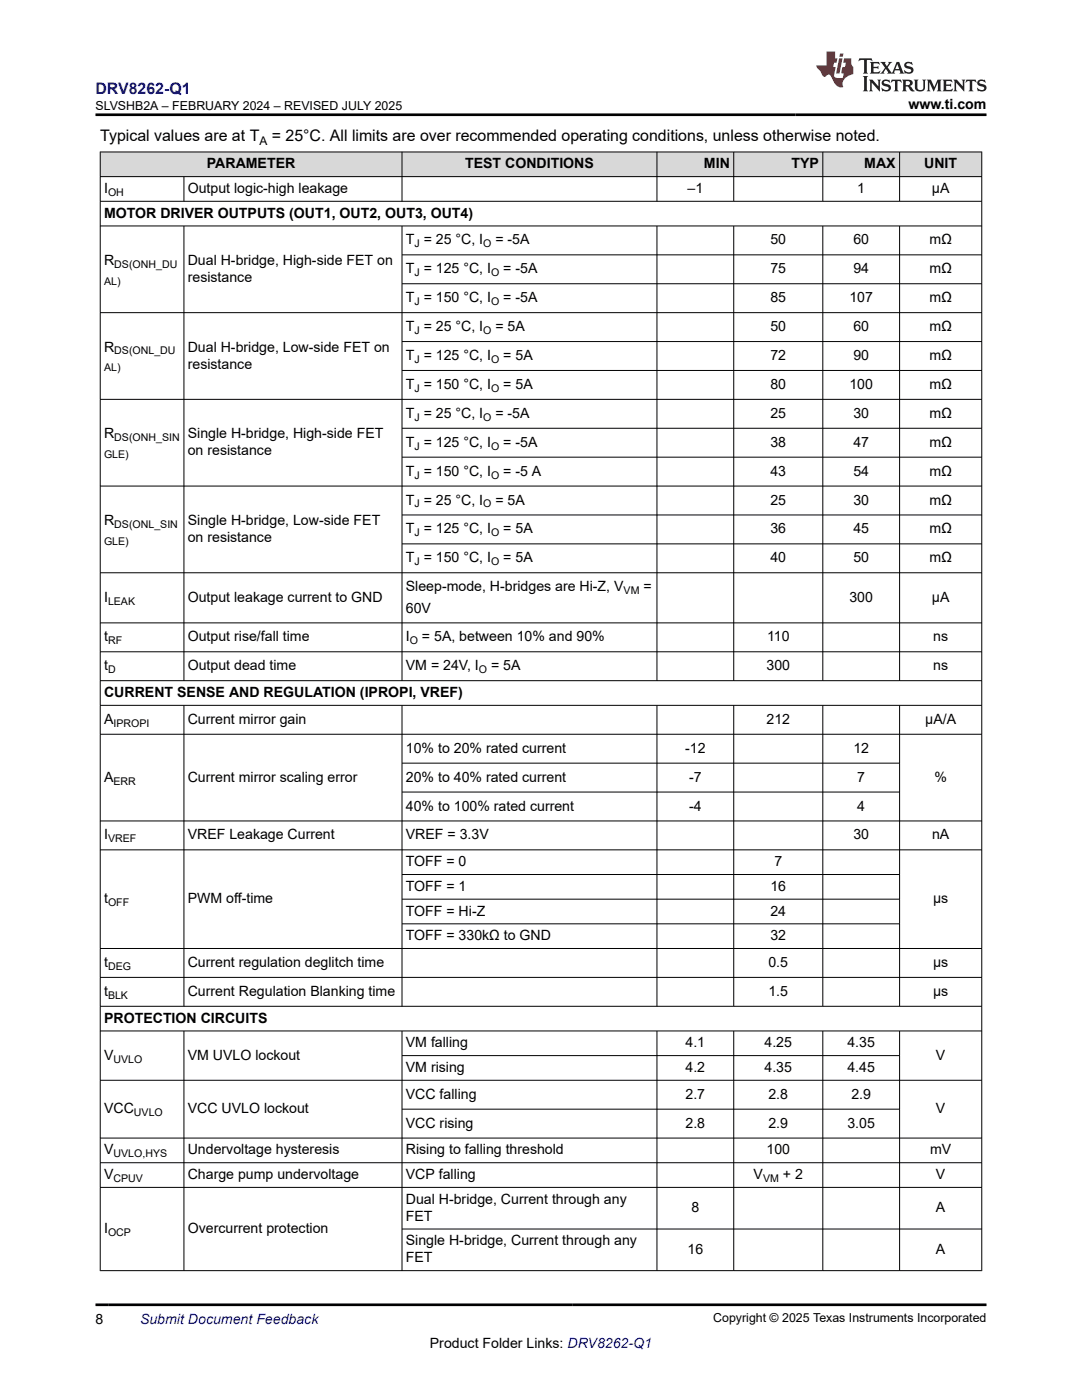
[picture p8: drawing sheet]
<svg xmlns="http://www.w3.org/2000/svg" width="216mm" height="279mm" viewBox="0 0 216 279" stroke-linecap="round" stroke-linejoin="round" font-family="sans-serif">
<defs><g id="words">
<text font-size="3.2" fill="#00f" x="19.1" y="18.7">DRV8262-Q1</text>
<g font-size="3.2">
<text x="20" y="28.2">Typical values are at T</text>
<text x="54.2" y="28.2">= 25°C. All limits are over recommended operating conditions, unless otherwise noted.</text>
</g>
<g font-size="2.8">
<text x="181.3" y="21.8">www.ti.com</text>
<text x="41.3" y="33.6">PARAMETER</text>
<text x="92.8" y="33.6">TEST CONDITIONS</text>
<text x="140.5" y="33.6">MIN</text>
<text x="157.9" y="33.6">TYP</text>
<text x="172.5" y="33.6">MAX</text>
<text x="184.4" y="33.6">UNIT</text>
<text x="20.8" y="38.5">I</text>
<text x="37.5" y="38.5">Output logic-high leakage</text>
<text x="137.2" y="38.5">–1</text>
<text x="171.1" y="38.5">1</text>
<text x="185.9" y="38.5">μA</text>
<text x="20.8" y="43.4">MOTOR DRIVER OUTPUTS (OUT1, OUT2, OUT3, OUT4)</text>
<text x="20.8" y="52.9">R</text>
<text x="37.5" y="52.9">Dual H-bridge, High-side FET on</text>
<text x="81" y="48.8">T = 25 °C, I</text>
<text x="98.9" y="48.8">= -5A</text>
<text x="153.7" y="48.8">50</text>
<text x="170.3" y="48.8">60</text>
<text x="185.4" y="48.8">mΩ</text>
<text x="37.5" y="56.3">resistance</text>
<text x="81" y="54.6">T = 125 °C, I</text>
<text x="100.4" y="54.6">= -5A</text>
<text x="153.7" y="54.6">75</text>
<text x="170.3" y="54.6">94</text>
<text x="185.4" y="54.6">mΩ</text>
<text x="81" y="60.3">T = 150 °C, I</text>
<text x="100.4" y="60.3">= -5A</text>
<text x="153.7" y="60.3">85</text>
<text x="169.5" y="60.3">107</text>
<text x="185.4" y="60.3">mΩ</text>
<text x="20.8" y="70.2">R</text>
<text x="37.5" y="70.2">Dual H-bridge, Low-side FET on</text>
<text x="81" y="66.1">T = 25 °C, I</text>
<text x="81" y="71.9">T = 125 °C, I</text>
<text x="98.9" y="66.1">= 5A</text>
<text x="100.4" y="71.9">= 5A</text>
<text x="153.7" y="66.1">50</text>
<text x="153.7" y="71.9">72</text>
<text x="170.3" y="66.1">60</text>
<text x="170.3" y="71.9">90</text>
<text x="185.4" y="66.1">mΩ</text>
<text x="185.4" y="71.9">mΩ</text>
<text x="37.5" y="73.6">resistance</text>
<text x="81" y="77.6">T = 150 °C, I</text>
<text x="100.4" y="77.6">= 5A</text>
<text x="153.7" y="77.6">80</text>
<text x="169.5" y="77.6">100</text>
<text x="185.4" y="77.6">mΩ</text>
<text x="81" y="83.4">T = 25 °C, I</text>
<text x="98.9" y="83.4">= -5A</text>
<text x="153.7" y="83.4">25</text>
<text x="170.3" y="83.4">30</text>
<text x="185.4" y="83.4">mΩ</text>
<text x="20.8" y="87.5">R</text>
<text x="37.5" y="87.5">Single H-bridge, High-side FET</text>
<text x="81" y="89.2">T = 125 °C, I</text>
<text x="100.4" y="89.2">= -5A</text>
<text x="153.7" y="89.2">38</text>
<text x="170.3" y="89.2">47</text>
<text x="185.4" y="89.2">mΩ</text>
<text x="37.5" y="90.9">on resistance</text>
<text x="81" y="94.9">T = 150 °C, I</text>
<text x="100.4" y="94.9">= -5 A</text>
<text x="153.7" y="94.9">43</text>
<text x="170.3" y="94.9">54</text>
<text x="185.4" y="94.9">mΩ</text>
<text x="81" y="100.7">T = 25 °C, I</text>
<text x="98.9" y="100.7">= 5A</text>
<text x="153.7" y="100.7">25</text>
<text x="170.3" y="100.7">30</text>
<text x="185.4" y="100.7">mΩ</text>
<text x="20.8" y="104.8">R</text>
<text x="37.5" y="104.8">Single H-bridge, Low-side FET</text>
<text x="81" y="106.5">T = 125 °C, I</text>
<text x="100.4" y="106.5">= 5A</text>
<text x="153.7" y="106.5">36</text>
<text x="170.3" y="106.5">45</text>
<text x="185.4" y="106.5">mΩ</text>
<text x="37.5" y="108.2">on resistance</text>
<text x="81" y="112.2">T = 150 °C, I</text>
<text x="100.4" y="112.2">= 5A</text>
<text x="153.7" y="112.2">40</text>
<text x="170.3" y="112.2">50</text>
<text x="185.4" y="112.2">mΩ</text>
<text x="81" y="118">Sleep-mode, H-bridges are Hi-Z, V</text>
<text x="128.4" y="118">=</text>
<text x="20.8" y="120.1">I</text>
<text x="37.5" y="120.1">Output leakage current to GND</text>
<text x="81" y="122.2">60V</text>
<text x="169.5" y="120.1">300</text>
<text x="185.9" y="120.1">μA</text>
<text x="20.8" y="128">t</text>
<text x="37.5" y="128">Output rise/fall time</text>
<text x="81" y="128">I</text>
<text x="84.2" y="128">= 5A, between 10% and 90%</text>
<text x="153" y="128">110</text>
<text x="186.2" y="128">ns</text>
<text x="20.8" y="133.8">t</text>
<text x="37.5" y="133.8">Output dead time</text>
<text x="81" y="133.8">VM = 24V, I</text>
<text x="98" y="133.8">= 5A</text>
<text x="152.9" y="133.8">300</text>
<text x="186.2" y="133.8">ns</text>
<text x="20.8" y="139.1">CURRENT SENSE AND REGULATION (IPROPI, VREF)</text>
<text x="20.8" y="144.5">A</text>
<text x="37.5" y="144.5">Current mirror gain</text>
<text x="152.9" y="144.5">212</text>
<text x="184.6" y="144.5">μA/A</text>
<text x="81" y="150.2">10% to 20% rated current</text>
<text x="136.7" y="150.2">-12</text>
<text x="170.3" y="150.2">12</text>
<text x="20.8" y="156">A</text>
<text x="37.5" y="156">Current mirror scaling error</text>
<text x="81" y="156">20% to 40% rated current</text>
<text x="81" y="161.8">40% to 100% rated current</text>
<text x="137.5" y="156">-7</text>
<text x="137.5" y="161.8">-4</text>
<text x="171.1" y="156">7</text>
<text x="171.1" y="161.8">4</text>
<text x="186.4" y="156">%</text>
<text x="20.8" y="167.5">I</text>
<text x="37.5" y="167.5">VREF Leakage Current</text>
<text x="81" y="167.5">VREF = 3.3V</text>
<text x="170.3" y="167.5">30</text>
<text x="186" y="167.5">nA</text>
<text x="81" y="172.9">TOFF = 0</text>
<text x="154.5" y="172.9">7</text>
<text x="81" y="177.8">TOFF = 1</text>
<text x="153.7" y="177.8">16</text>
<text x="20.8" y="180.3">t</text>
<text x="37.5" y="180.3">PWM off-time</text>
<text x="81" y="182.7">TOFF = Hi-Z</text>
<text x="153.7" y="182.7">24</text>
<text x="186.2" y="180.3">μs</text>
<text x="81" y="187.6">TOFF = 330kΩ to GND</text>
<text x="153.7" y="187.6">32</text>
<text x="20.8" y="193">t</text>
<text x="37.5" y="193">Current regulation deglitch time</text>
<text x="153.3" y="193">0.5</text>
<text x="186.2" y="193">μs</text>
<text x="20.8" y="198.8">t</text>
<text x="37.5" y="198.8">Current Regulation Blanking time</text>
<text x="153.3" y="198.8">1.5</text>
<text x="186.2" y="198.8">μs</text>
<text x="20.8" y="204.1">PROTECTION CIRCUITS</text>
<text x="81" y="209">VM falling</text>
<text x="136.8" y="209">4.1</text>
<text x="152.5" y="209">4.25</text>
<text x="169.1" y="209">4.35</text>
<text x="20.8" y="211.5">V</text>
<text x="37.5" y="211.5">VM UVLO lockout</text>
<text x="81" y="213.9">VM rising</text>
<text x="136.8" y="213.9">4.2</text>
<text x="152.5" y="213.9">4.35</text>
<text x="169.1" y="213.9">4.45</text>
<text x="186.8" y="211.5">V</text>
<text x="81" y="219.3">VCC falling</text>
<text x="136.8" y="219.3">2.7</text>
<text x="153.3" y="219.3">2.8</text>
<text x="169.9" y="219.3">2.9</text>
<text x="20.8" y="222.2">VCC</text>
<text x="37.5" y="222.2">VCC UVLO lockout</text>
<text x="81" y="225.1">VCC rising</text>
<text x="136.8" y="225.1">2.8</text>
<text x="153.3" y="225.1">2.9</text>
<text x="169.1" y="225.1">3.05</text>
<text x="186.8" y="222.2">V</text>
<text x="20.8" y="230.4">V</text>
<text x="37.5" y="230.4">Undervoltage hysteresis</text>
<text x="81" y="230.4">Rising to falling threshold</text>
<text x="152.9" y="230.4">100</text>
<text x="185.6" y="230.4">mV</text>
<text x="20.8" y="235.3">V</text>
<text x="37.5" y="235.3">Charge pump undervoltage</text>
<text x="81" y="235.3">VCP falling</text>
<text x="150.4" y="235.3">V</text>
<text x="156.2" y="235.3">+ 2</text>
<text x="186.8" y="235.3">V</text>
<text x="81" y="240.2">Dual H-bridge, Current through any</text>
<text x="81" y="243.6">FET</text>
<text x="138" y="241.9">8</text>
<text x="186.8" y="241.9">A</text>
<text x="20.8" y="246.1">I</text>
<text x="37.5" y="246.1">Overcurrent protection</text>
<text x="81" y="248.6">Single H-bridge, Current through any</text>
<text x="81" y="251.9">FET</text>
<text x="137.2" y="250.2">16</text>
<text x="186.8" y="250.2">A</text>
<text x="19.1" y="264.2">8</text>
<text x="85.8" y="269">Product Folder Links: DRV8262-Q1</text>
</g>
<text font-size="2.8" fill="#00f" x="27.9" y="264.2">Submit Document Feedback</text>
<g font-size="2.5">
<text x="19" y="21.9">SLVSHB2A – FEBRUARY 2024 – REVISED JULY 2025</text>
<text x="142.3" y="263.9">Copyright © 2025 Texas Instruments Incorporated</text>
</g>
<text font-size="2.4" x="51.8" y="28.9">A</text>
<g font-size="2.1">
<text x="21.6" y="39.1">OH</text>
<text x="22.8" y="53.4">DS(ONH_DU</text>
<text x="82.7" y="49.4">J</text>
<text x="96.4" y="49.4">O</text>
<text x="20.8" y="56.8">AL)</text>
<text x="82.7" y="55.1">J</text>
<text x="98" y="55.1">O</text>
<text x="82.7" y="60.9">J</text>
<text x="98" y="60.9">O</text>
<text x="22.8" y="70.7">DS(ONL_DU</text>
<text x="82.7" y="66.7">J</text>
<text x="96.4" y="66.7">O</text>
<text x="20.8" y="74.1">AL)</text>
<text x="82.7" y="72.4">J</text>
<text x="98" y="72.4">O</text>
<text x="82.7" y="78.2">J</text>
<text x="82.7" y="84">J</text>
<text x="96.4" y="84">O</text>
<text x="98" y="78.2">O</text>
<text x="22.8" y="88">DS(ONH_SIN</text>
<text x="82.7" y="89.7">J</text>
<text x="98" y="89.7">O</text>
<text x="20.8" y="91.4">GLE)</text>
<text x="82.7" y="95.5">J</text>
<text x="98" y="95.5">O</text>
<text x="82.7" y="101.3">J</text>
<text x="96.4" y="101.3">O</text>
<text x="22.8" y="105.3">DS(ONL_SIN</text>
<text x="82.7" y="107">J</text>
<text x="98" y="107">O</text>
<text x="20.8" y="108.7">GLE)</text>
<text x="82.7" y="112.8">J</text>
<text x="98" y="112.8">O</text>
<text x="124.4" y="118.6">VM</text>
<text x="21.6" y="120.7">LEAK</text>
<text x="21.6" y="128.6">RF</text>
<text x="81.8" y="128.6">O</text>
<text x="21.6" y="134.3">D</text>
<text x="95.5" y="134.3">O</text>
<text x="22.6" y="145">IPROPI</text>
<text x="22.6" y="156.6">ERR</text>
<text x="21.6" y="168.1">VREF</text>
<text x="21.6" y="180.8">OFF</text>
<text x="21.6" y="193.6">DEG</text>
<text x="21.6" y="199.3">BLK</text>
<text x="22.6" y="212">UVLO</text>
<text x="26.7" y="222.7">UVLO</text>
<text x="22.6" y="231">UVLO,HYS</text>
<text x="22.6" y="235.9">CPUV</text>
<text x="152.3" y="235.9">VM</text>
<text x="21.6" y="246.7">OCP</text>
</g>
</g></defs>
<g fill="#d8d8d8">
<path d="M20 30.3h175.9v5h-175.9z" fill-rule="evenodd"/>
<path d="M20.1 30.4h60.1v4.8h-60.1z" fill-rule="evenodd"/>
<path d="M80.3 30.4h50.7v4.8h-50.7z" fill-rule="evenodd"/>
<path d="M131.1 30.4h15.2v4.8h-15.2z" fill-rule="evenodd"/>
<path d="M146.5 30.4h17.6v4.8h-17.6z" fill-rule="evenodd"/>
<path d="M164.2 30.4h15.2v4.8h-15.2z" fill-rule="evenodd"/>
<path d="M179.6 30.4h16.2v4.8h-16.2z" fill-rule="evenodd"/>
</g>
<g fill="none" stroke="#000" stroke-width=".2">
<path d="M19.9 30.3h176.1M19.9 35.3h176.1M20 30.3v223.3M36.7 35.3v4.9M80.2 30.3v9.9M131.1 30.3v9.9M146.4 30.3v9.9M164.2 30.3v9.9M179.5 30.3v9.9M195.9 30.3v223.3M19.9 40.2h176.1M19.9 45.1h176.1"/>
<path d="M36.7 45.1v90.8M80.2 45.1v90.8M80.2 50.9h115.8M80.2 56.6h115.8M131.1 45.1v90.8M146.4 45.1v90.8M164.2 45.1v90.8M179.5 45.1v90.8M19.9 62.4h176.1M19.9 79.7h176.1M80.2 68.2h115.8M80.2 73.9h115.8"/>
<path d="M19.9 97h176.1M80.2 85.5h115.8M80.2 91.2h115.8M19.9 114.3h176.1M80.2 102.8h115.8M80.2 108.5h115.8M19.9 124.3h176.1M19.9 130.1h176.1M19.9 135.8h176.1M19.9 140.8h176.1M19.9 146.5h176.1M36.7 140.8v60.1"/>
<path d="M80.2 140.8v60.1M80.2 152.3h99.4M80.2 158.1h99.4M131.1 140.8v60.1M146.4 140.8v60.1M164.2 140.8v60.1M179.5 140.8v60.1M19.9 163.8h176.1M19.9 169.6h176.1M80.2 174.5h99.4M80.2 179.4h99.4M19.9 189.3h176.1"/>
<path d="M19.9 195.1h176.1M80.2 184.4h99.4M19.9 200.8h176.1M19.9 205.7h176.1M19.9 215.6h176.1M36.7 205.7v47.9M80.2 205.7v47.9M80.2 210.7h99.4M131.1 205.7v47.9M146.4 205.7v47.9M164.2 205.7v47.9M179.5 205.7v47.9"/>
<path d="M19.9 227.1h176.1M19.9 232h176.1M19.9 237h176.1M80.2 221.4h99.4M19.9 253.6h176.1M80.2 245.3h115.8"/>
</g>
<path d="M171.5 11.6l-.2 .6 .5-.2h.6v.1v2.2l-.2 .4h1l-.2-.4v-2.2v-.1h.5l.6 .2-.2-.6zM173.6 12.4l.2 .3v1.6l-.2 .4h1.9l.1-.6a1.08 1.08 0 0 1-1.3 .2v-.7h.6l.4 .2v-.7l-.4 .2h-.6v-.5l.2-.2a1 1 0 0 1 1 .3l-.1-.5zM175.7 12.4l.9 1.1-1 1.2h.9l-.2-.2 .5-.8 .4 .8-.2 .2h1.6l-.2-.2 .2-.5h.9l.1 .5-.1 .2h.9l-.2-.4-.8-1.9h-.5l-.9 2.1-.9-1.1 .9-1h-.8l.2 .2-.4 .6-.4-.6 .2-.2zM179 12.8l.4 1h-.7zM180.7 12.5a.65 .65 0 0 0-.2 .7 .65 .65 0 0 0 .6 .5l.6 .1 .1 .3a.79 .79 0 0 1-.7 .4 .79 .79 0 0 1-.7-.5l.1 .7 .2-.1a.93 .93 0 0 0 1.1 0 .93 .93 0 0 0 .4-.9 1.46 1.46 0 0 0-1.2-.6l-.1-.3a1.09 1.09 0 0 1 1.2 .2l-.2-.6-.1 .1-.5-.2zM172.2 15.2l.2 .4v2.2l-.2 .4h1l-.2-.4v-2.2l.2-.4zM173.4 15.9l.2 .4v1.5l-.2 .4h.8l-.3-.4 .1-1.3 1.6 1.8v-2l.2-.4h-.7l.1 .2 .1 1.1-1.2-1.3zM176.2 16a.65 .65 0 0 0-.2 .8 .65 .65 0 0 0 .6 .4l.6 .2 .1 .2a.79 .79 0 0 1-.7 .4 .79 .79 0 0 1-.7-.5l.1 .7 .2-.1a.93 .93 0 0 0 1.1 .1 .93 .93 0 0 0 .4-1 1.46 1.46 0 0 0-1.2-.5l-.1-.4a1.09 1.09 0 0 1 1.2 .2l-.1-.6-.2 .1-.5-.1zM177.9 15.9l-.1 .6a.63 .63 0 0 1 .8-.3v1.6l-.3 .4h1l-.2-.4v-1.6a.66 .66 0 0 1 .8 .3l-.1-.6zM180 15.9l.2 .4v1.5l-.2 .4h1l-.2-.2-.1-.7h.5l.1 .2a.79 .79 0 0 0 1.2 .6l-1-.9a.61 .61 0 0 0 .6-.6 .61 .61 0 0 0-.5-.7zM180.8 16.2h.1a.47 .47 0 0 1 .5 .1 .47 .47 0 0 1 .1 .5l-.1 .1-.7 .1zM182.3 15.9l.2 .2a2.27 2.27 0 0 0 .4 2 1.04 1.04 0 0 0 1.7-.7v-1.3l.2-.2h-.8l.2 .4v1.1a.6 .6 0 0 1-.6 .6 .6 .6 0 0 1-.6-.6v-1.1l.3-.4zM184.9 15.9l.2 .4v1.5l-.2 .4h.8l-.3-.4v-1.4l.9 1.9 .9-1.9v1.4l-.3 .4h1l-.2-.4v-1.5l.2-.4h-.8l-.7 1.5-.6-1.5zM188.1 15.9l.2 .4v1.5l-.2 .4h1.9l.1-.6a1.09 1.09 0 0 1-1.3 .2v-.7h.6l.4 .2v-.6l-.4 .2h-.6v-.6l.2-.1a1.01 1.01 0 0 1 1 .3l-.1-.6zM190.2 15.9l.3 .4v1.5l-.3 .4h.8l-.2-.4v-1.3l1.6 1.8v-2l.2-.4h-.7l.2 .2v1.1l-1.2-1.3zM192.8 15.9l-.1 .6a.63 .63 0 0 1 .8-.3v1.6l-.3 .4h1l-.2-.4v-1.6a.66 .66 0 0 1 .8 .3l-.1-.6zM195.2 16a.65 .65 0 0 0-.2 .8 .65 .65 0 0 0 .6 .4l.6 .2 .2 .2a.79 .79 0 0 1-.7 .4 .79 .79 0 0 1-.7-.5l.1 .7 .2-.1a.93 .93 0 0 0 1 .1 .93 .93 0 0 0 .5-1 1.46 1.46 0 0 0-1.3-.5v-.4a1.09 1.09 0 0 1 1.2 .2l-.2-.6-.2 .1-.5-.1z" fill="#231f20"/>
<path d="M164.9 10.3v2.7h-2l.1 .4 .8 1a.95 .95 0 0 0 1 .9 .59 .59 0 0 1 .5-.4 .59 .59 0 0 1 .5 .3l.4 .8a1.59 1.59 0 0 0 2.1 1.4 1.61 1.61 0 0 1 1-2.3l1-.3-.1-1.5a1.59 1.59 0 0 1-.3-1.7h-1.5l-.2 .9h.6l-.2 .9h-.5l-.2 .9v.3l.4 .1-.1 .9h-.7a.73 .73 0 0 1-1-.7l.3-1.5h-.5l.1-.9h.5l.2-.9h-.5v-1.3zM167.4 11.6l-.6 3.1h.7l.6-3.1zM167.6 10.7l-.1 .6h.7l.1-.6z" fill="#ed1c24"/>
<path d="M19.1 22.9h177.8M19.1 260.4h177.8" fill="none" stroke="#000" stroke-width=".53"/>
<use href="#words"/>
</svg>
